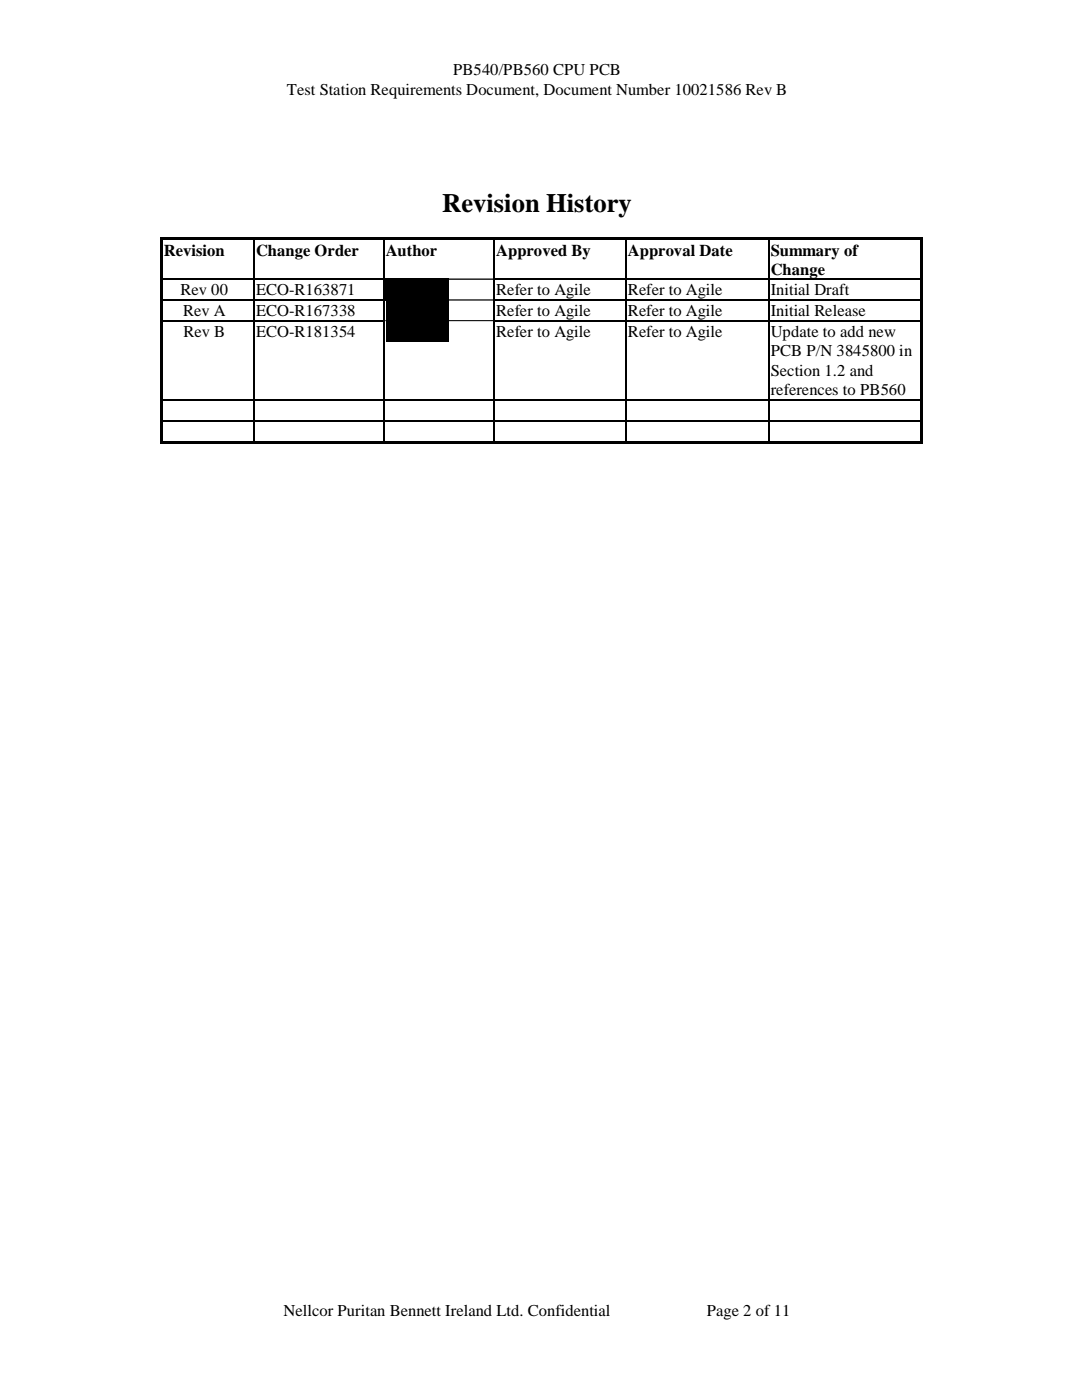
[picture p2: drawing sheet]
<svg xmlns="http://www.w3.org/2000/svg" width="216mm" height="279mm" viewBox="0 0 216 279" stroke-linecap="round" stroke-linejoin="round" font-family="sans-serif">
<defs><g id="words">
<text font-size="5.3" x="88.3" y="42.3">Revision History</text>
<g font-size="3.3">
<text x="90.4" y="15">PB540/PB560 CPU PCB</text>
<text x="57.2" y="18.9">Test Station Requirements Document, Document Number 10021586 Rev B</text>
<text x="32.7" y="51">Revision</text>
<text x="51.1" y="51">Change Order</text>
<text x="77" y="51">Author</text>
<text x="99" y="51">Approved By</text>
<text x="125.3" y="51">Approval Date</text>
<text x="153.8" y="51">Summary of</text>
<text x="36" y="58.9">Rev 00</text>
<text x="51.1" y="58.9">ECO-R163871</text>
<text x="99" y="58.9">Refer to Agile</text>
<text x="125.3" y="58.9">Refer to Agile</text>
<text x="153.8" y="54.9">Change</text>
<text x="153.8" y="58.9">Initial Draft</text>
<text x="36.6" y="63.1">Rev A</text>
<text x="51.1" y="63.1">ECO-R167338</text>
<text x="99" y="63.1">Refer to Agile</text>
<text x="125.3" y="63.1">Refer to Agile</text>
<text x="153.8" y="63.1">Initial Release</text>
<text x="36.6" y="67.2">Rev B</text>
<text x="51.1" y="67.2">ECO-R181354</text>
<text x="99" y="67.2">Refer to Agile</text>
<text x="125.3" y="67.2">Refer to Agile</text>
<text x="153.8" y="67.2">Update to add new</text>
<text x="153.8" y="71.1">PCB P/N 3845800 in</text>
<text x="153.8" y="75">Section 1.2 and</text>
<text x="153.8" y="78.9">references to PB560</text>
<text x="56.6" y="262.6">Nellcor Puritan Bennett Ireland Ltd. Confidential</text>
<text x="141" y="262.6">Page 2 of 11</text>
</g>
</g></defs>
<g fill="#000">
<path d="M32 47.4h.6v.5h-.6zM32 47.4h.6v.4h-.6zM32 47.9h.6v7.7h-.6zM32 55.6h.6v.2h-.6zM32 55.8h.6v3.9h-.6zM32 59.7h.6v.3h-.6zM32 60h.6v3.9h-.6zM32.6 47.4h18v.4h-18zM50.6 47.8l.2 .1zM50.6 47.4h.4v.4h-.4zM50.6 55.6h.2v.2h-.2zM50.6 59.7h.2v.3h-.2z"/>
<path d="M51.1 47.4h25.4v.4h-25.4zM76.5 47.8l.2 .1zM76.5 47.4h.4v.4h-.4zM76.5 55.6h.2v.2h-.2zM76.5 59.7h.2v.3h-.2zM76.9 47.4h21.6v.4h-21.6zM77 55.5h12.5v4.4h-12.5zM98.5 47.8l.3 .1zM98.5 47.4h.5v.4h-.5zM98.5 55.6h.3v.2h-.3zM98.5 59.7h.3v.3h-.3zM99 47.4h25.8v.4h-25.8z"/>
<path d="M124.8 47.8l.2 .1zM124.8 47.4h.5v.4h-.5zM124.8 55.6h.2v.2h-.2zM124.8 59.7h.2v.3h-.2zM125.3 47.4h28v.4h-28zM153.3 47.8l.2 .1zM153.3 47.4h.5v.4h-.5zM153.3 55.6h.2v.2h-.2zM153.3 59.7h.2v.3h-.2zM153.7 47.4h30v.4h-30zM183.7 47.4h.5v.5h-.5zM183.7 47.4h.5v.4h-.5z"/>
<path d="M183.7 47.9h.5v7.7h-.5zM183.7 55.6h.5v.2h-.5zM183.7 55.8h.5v3.9h-.5zM183.7 59.7h.5v.3h-.5zM183.7 60h.5v3.9h-.5zM32 63.9h.6v.2h-.6zM32 64.1h.6v15.6h-.6zM32 79.7h.6v.2h-.6zM32 79.9h.6v4h-.6zM50.6 63.9h.2v.2h-.2zM50.6 79.7h.2v.2h-.2zM76.5 63.9h.2v.2h-.2z"/>
<path d="M76.5 79.7h.2v.2h-.2zM77 59.7h12.5v4.4h-12.5zM77 63.8h12.5v4.4h-12.5zM98.5 63.9h.3v.2h-.3zM98.5 79.7h.3v.2h-.3zM124.8 63.9h.2v.2h-.2zM124.8 79.7h.2v.2h-.2zM153.3 63.9h.2v.2h-.2zM153.3 79.7h.2v.2h-.2zM183.7 63.9h.5v.2h-.5zM183.7 64.1h.5v15.6h-.5zM183.7 79.7h.5v.2h-.5z"/>
<path d="M183.7 79.9h.5v4h-.5zM32 83.9h.6v.2h-.6zM32 84.1h.6v3.9h-.6zM32 88h.6v.5h-.6zM32.6 88h18v.5h-18zM50.6 83.9h.2v.2h-.2zM50.6 88h.4v.5h-.4zM51.1 88h25.4v.5h-25.4zM76.5 83.9h.2v.2h-.2zM76.5 88h.4v.5h-.4zM76.9 88h21.6v.5h-21.6zM98.5 83.9h.3v.2h-.3z"/>
<path d="M98.5 88h.5v.5h-.5zM99 88h25.8v.5h-25.8zM124.8 83.9h.2v.2h-.2zM124.8 88h.5v.5h-.5zM125.3 88h28v.5h-28zM153.3 83.9h.2v.2h-.2zM153.3 88h.5v.5h-.5zM153.7 88h30v.5h-30zM183.7 83.9h.5v.2h-.5zM183.7 84.1h.5v3.9h-.5zM183.7 88h.5v.5h-.5z"/>
</g>
<g fill="none" stroke="#000" stroke-width=".21">
<path d="M50.7 47.9v7.7M50.7 55.8v3.9M50.7 60v3.9M76.6 47.9v7.7M76.6 55.8v3.9M76.6 60v3.9M153.4 47.9v7.7M153.4 55.8v3.9M153.4 60v3.9M32.6 64h18M50.7 64.1v15.6M50.7 79.9v4"/>
<path d="M50.8 64h25.7M76.6 64.1v15.6M76.6 79.9v4M98.8 64h26M125 64h28.3M153.4 64.1v15.6M153.4 79.9v4M153.5 64h30.2M32.6 84h18M50.7 84.1v3.9M50.8 84h25.7M76.6 84.1v3.9"/>
<path d="M76.7 84h21.8M98.8 84h26M125 84h28.3M153.4 84.1v3.9M153.5 84h30.2"/>
</g>
<g fill="none" stroke="#000" stroke-width=".25">
<path d="M32.6 55.7h18M32.6 59.9h18M50.8 55.7h25.7M50.8 59.9h25.7M98.6 47.9v7.7M98.6 55.8v3.9M98.6 60v3.9M98.8 55.7h26M98.8 59.9h26M125 55.7h28.3M125 59.9h28.3M153.5 55.7h30.2"/>
<path d="M153.5 59.9h30.2M98.6 64.1v15.6M98.6 79.9v4M98.6 84.1v3.9"/>
</g>
<path d="M124.9 47.9v7.7M124.9 55.8v3.9M124.9 60v3.9M32.6 79.8h18M50.8 79.8h25.7M76.7 79.8h21.8M98.8 79.8h26M124.9 64.1v15.6M124.9 79.9v4M125 79.8h28.3M153.5 79.8h30.2M124.9 84.1v3.9" fill="none" stroke="#000" stroke-width=".2"/>
<g fill="#000">
<path d="M76.7 59.7v.3h.3v-.3zM89.5 59.7v.3h9v-.3z" fill-rule="evenodd"/>
<path d="M89.5 55.6v.2h9v-.2zM76.7 55.6v.2h.3v-.2z" fill-rule="evenodd"/>
<path d="M89.5 63.9v.2h9v-.2zM76.7 63.9v.2h.3v-.2z" fill-rule="evenodd"/>
</g>
<use href="#words"/>
</svg>
